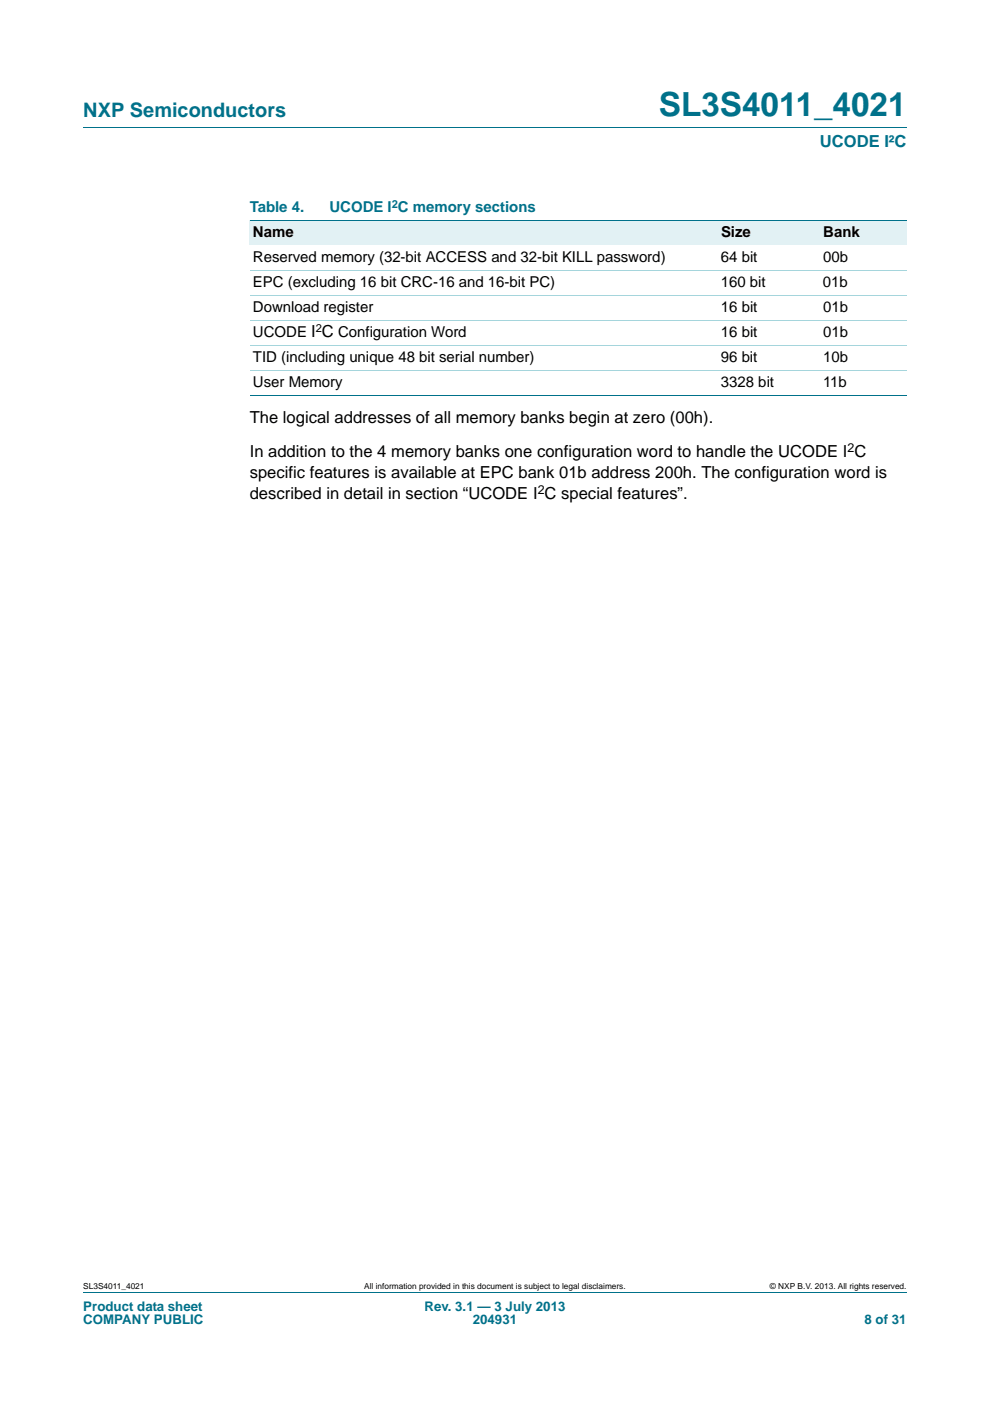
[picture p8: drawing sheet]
<svg xmlns="http://www.w3.org/2000/svg" width="210mm" height="297mm" viewBox="0 0 210 297" stroke-linecap="round" stroke-linejoin="round" font-family="sans-serif">
<defs><g id="words">
<text font-size="7" fill="#00718a" x="139.8" y="24.6">SL3S4011_4021</text>
<text font-size="4.2" fill="#00718a" x="17.7" y="24.9">NXP Semiconductors</text>
<text font-size="3.5" fill="#00718a" x="173.9" y="31.1">UCODE I²C</text>
<g font-size="3.5">
<text x="53" y="89.8">The logical addresses of all memory banks begin at zero (00h).</text>
<text x="53" y="96.9">In addition to the 4 memory banks one configuration word to handle the UCODE I C</text>
<text x="53" y="101.4">specific features is available at EPC bank 01b address 200h. The configuration word is</text>
<text x="53" y="105.8">described in detail in section “UCODE I C special features”.</text>
</g>
<g font-size="3.2" fill="#00718a">
<text x="53" y="45">Table 4.</text>
<text x="69.9" y="45">UCODE I C memory sections</text>
</g>
<g font-size="3.2">
<text x="53.7" y="50.3">Name</text>
<text x="152.9" y="50.3">Size</text>
<text x="174.6" y="50.3">Bank</text>
<text x="53.7" y="55.6">Reserved memory (32-bit ACCESS and 32-bit KILL password)</text>
<text x="152.9" y="55.6">64 bit</text>
<text x="174.6" y="55.6">00b</text>
<text x="53.7" y="60.9">EPC (excluding 16 bit CRC-16 and 16-bit PC)</text>
<text x="152.9" y="60.9">160 bit</text>
<text x="174.6" y="60.9">01b</text>
<text x="53.7" y="66.1">Download register</text>
<text x="53.7" y="71.4">UCODE I C Configuration Word</text>
<text x="152.9" y="71.4">16 bit</text>
<text x="152.9" y="66.1">16 bit</text>
<text x="174.6" y="71.4">01b</text>
<text x="174.6" y="66.1">01b</text>
<text x="53.7" y="76.7">TID (including unique 48 bit serial number)</text>
<text x="152.9" y="76.7">96 bit</text>
<text x="174.6" y="76.7">10b</text>
<text x="53.7" y="82">User Memory</text>
<text x="152.9" y="82">3328 bit</text>
<text x="174.6" y="82">11b</text>
</g>
<g font-size="2.8" fill="#00718a">
<text x="17.7" y="277.9">Product data sheet</text>
<text x="17.7" y="280.8">COMPANY PUBLIC</text>
<text x="90" y="277.9">Rev. 3.1 — 3 July 2013</text>
<text x="100.3" y="280.8">204931</text>
<text x="183.4" y="280.8">8 of 31</text>
</g>
<g font-size="2.6">
<text x="179.7" y="95.9">2</text>
<text x="114" y="104.7">2</text>
</g>
<text font-size="2.4" fill="#00718a" x="83.1" y="44">2</text>
<text font-size="2.4" x="67" y="70.5">2</text>
<g font-size="1.8">
<text x="17.7" y="273.3">SL3S4011_4021</text>
<text x="77.2" y="273.3">All information provided in this document is subject to legal disclaimers.</text>
<text x="163.3" y="273.3">© NXP B.V. 2013. All rights reserved.</text>
</g>
</g></defs>
<path d="M17.7 27h174.6M17.7 273.9h174.6" fill="none" stroke="#00718a" stroke-width=".21"/>
<g fill="#e2f1f4">
<path d="M53 46.7h99.2v5.3h-99.2z"/>
<path d="M152.2 46.7h21.7v5.3h-21.7z"/>
<path d="M173.9 46.7h18.4v5.3h-18.4z"/>
</g>
<path d="M53 46.7h139.3M53 83.8h139.3" fill="none" stroke="#00718a" stroke-width=".21"/>
<path d="M53 57.3h139.3M53 62.6h139.3M53 67.9h139.3M53 73.2h139.3M53 78.5h139.3" fill="none" stroke="#a5d5dc" stroke-width=".21"/>
<use href="#words"/>
</svg>
